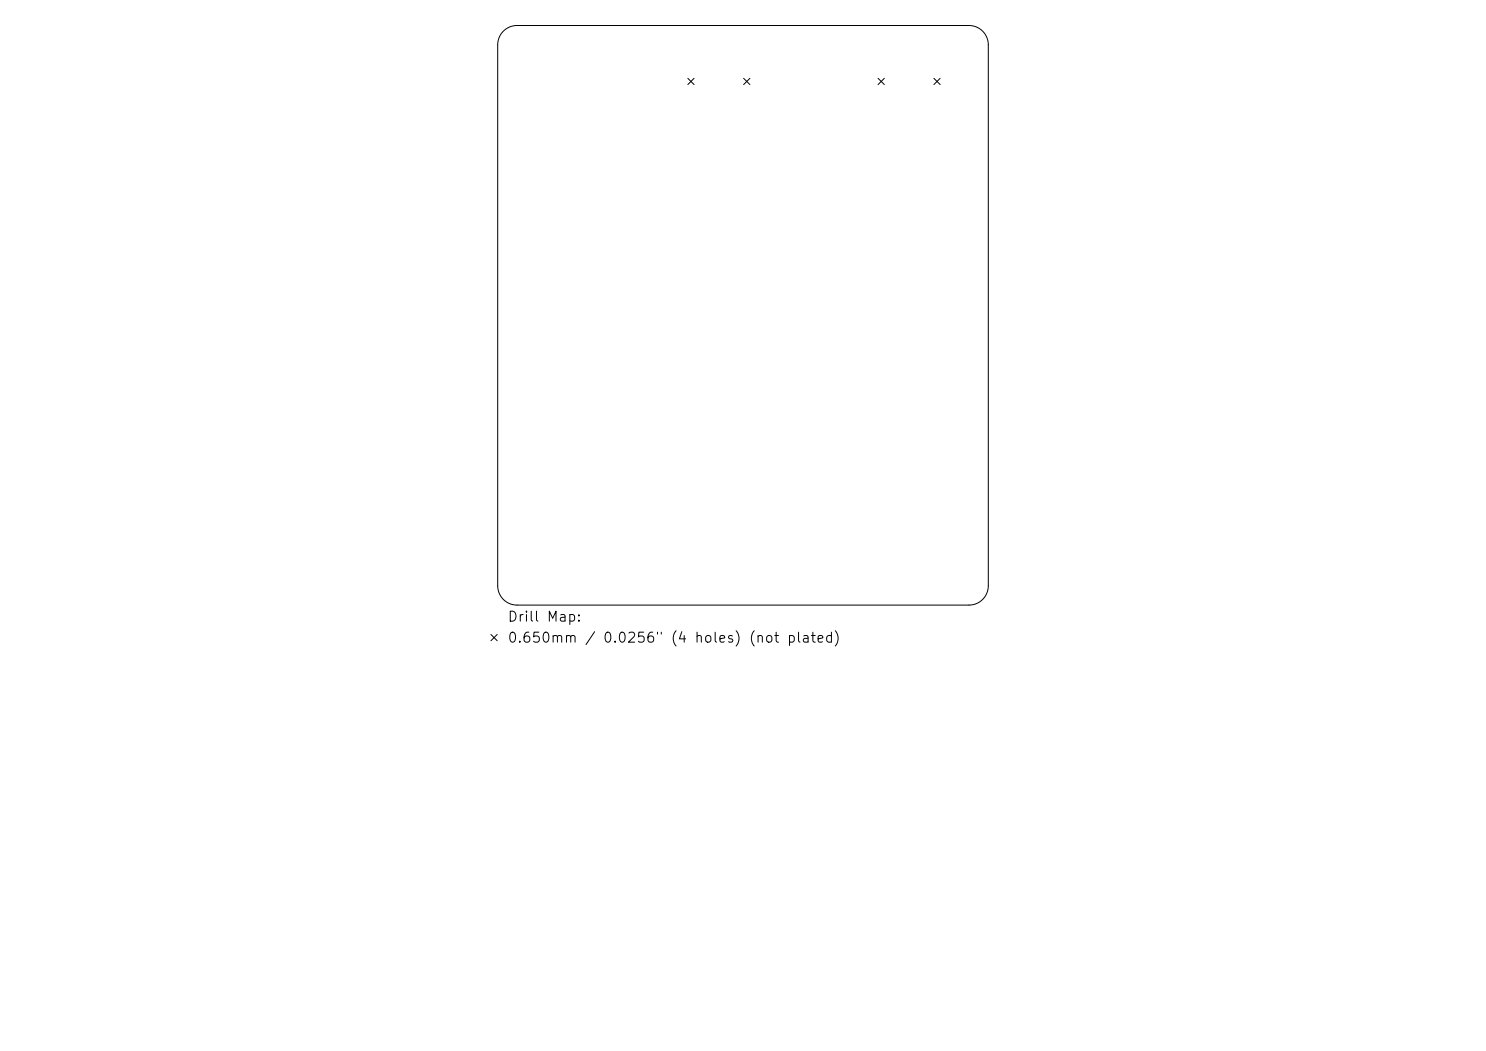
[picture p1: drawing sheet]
<svg xmlns="http://www.w3.org/2000/svg" width="297mm" height="210mm" viewBox="0 0 297 210" stroke-linecap="round" stroke-linejoin="round" font-family="sans-serif">
<defs><g id="words">
<g font-size="2">
<text x="101.3" y="124.7">Drill Map:</text>
<text x="101.3" y="128.9">0.650mm / 0.0256&quot; (4 holes) (not plated)</text>
</g>
</g></defs>
<path d="M100.6 6.2a3.9 3.9 0 0 1 2.7-1.1h90.4a3.9 3.9 0 0 1 3.8 3.9v108a3.9 3.9 0 0 1-3.8 3.9h-90.4a3.9 3.9 0 0 1-3.8-3.9v-108a3.9 3.9 0 0 1 1.1-2.8zM137.5 15.6l1.2 1.3M138.7 15.6l-1.2 1.3M148.6 15.6l1.3 1.3M149.9 15.6l-1.3 1.3M175.5 15.6l1.2 1.3M176.7 15.6l-1.2 1.3M186.7 15.6l1.2 1.3M187.9 15.6l-1.2 1.3M98.1 126.8l1.3 1.2M99.4 126.8l-1.3 1.2" fill="none" stroke="#000" stroke-width=".2"/>
<use href="#words"/>
</svg>
